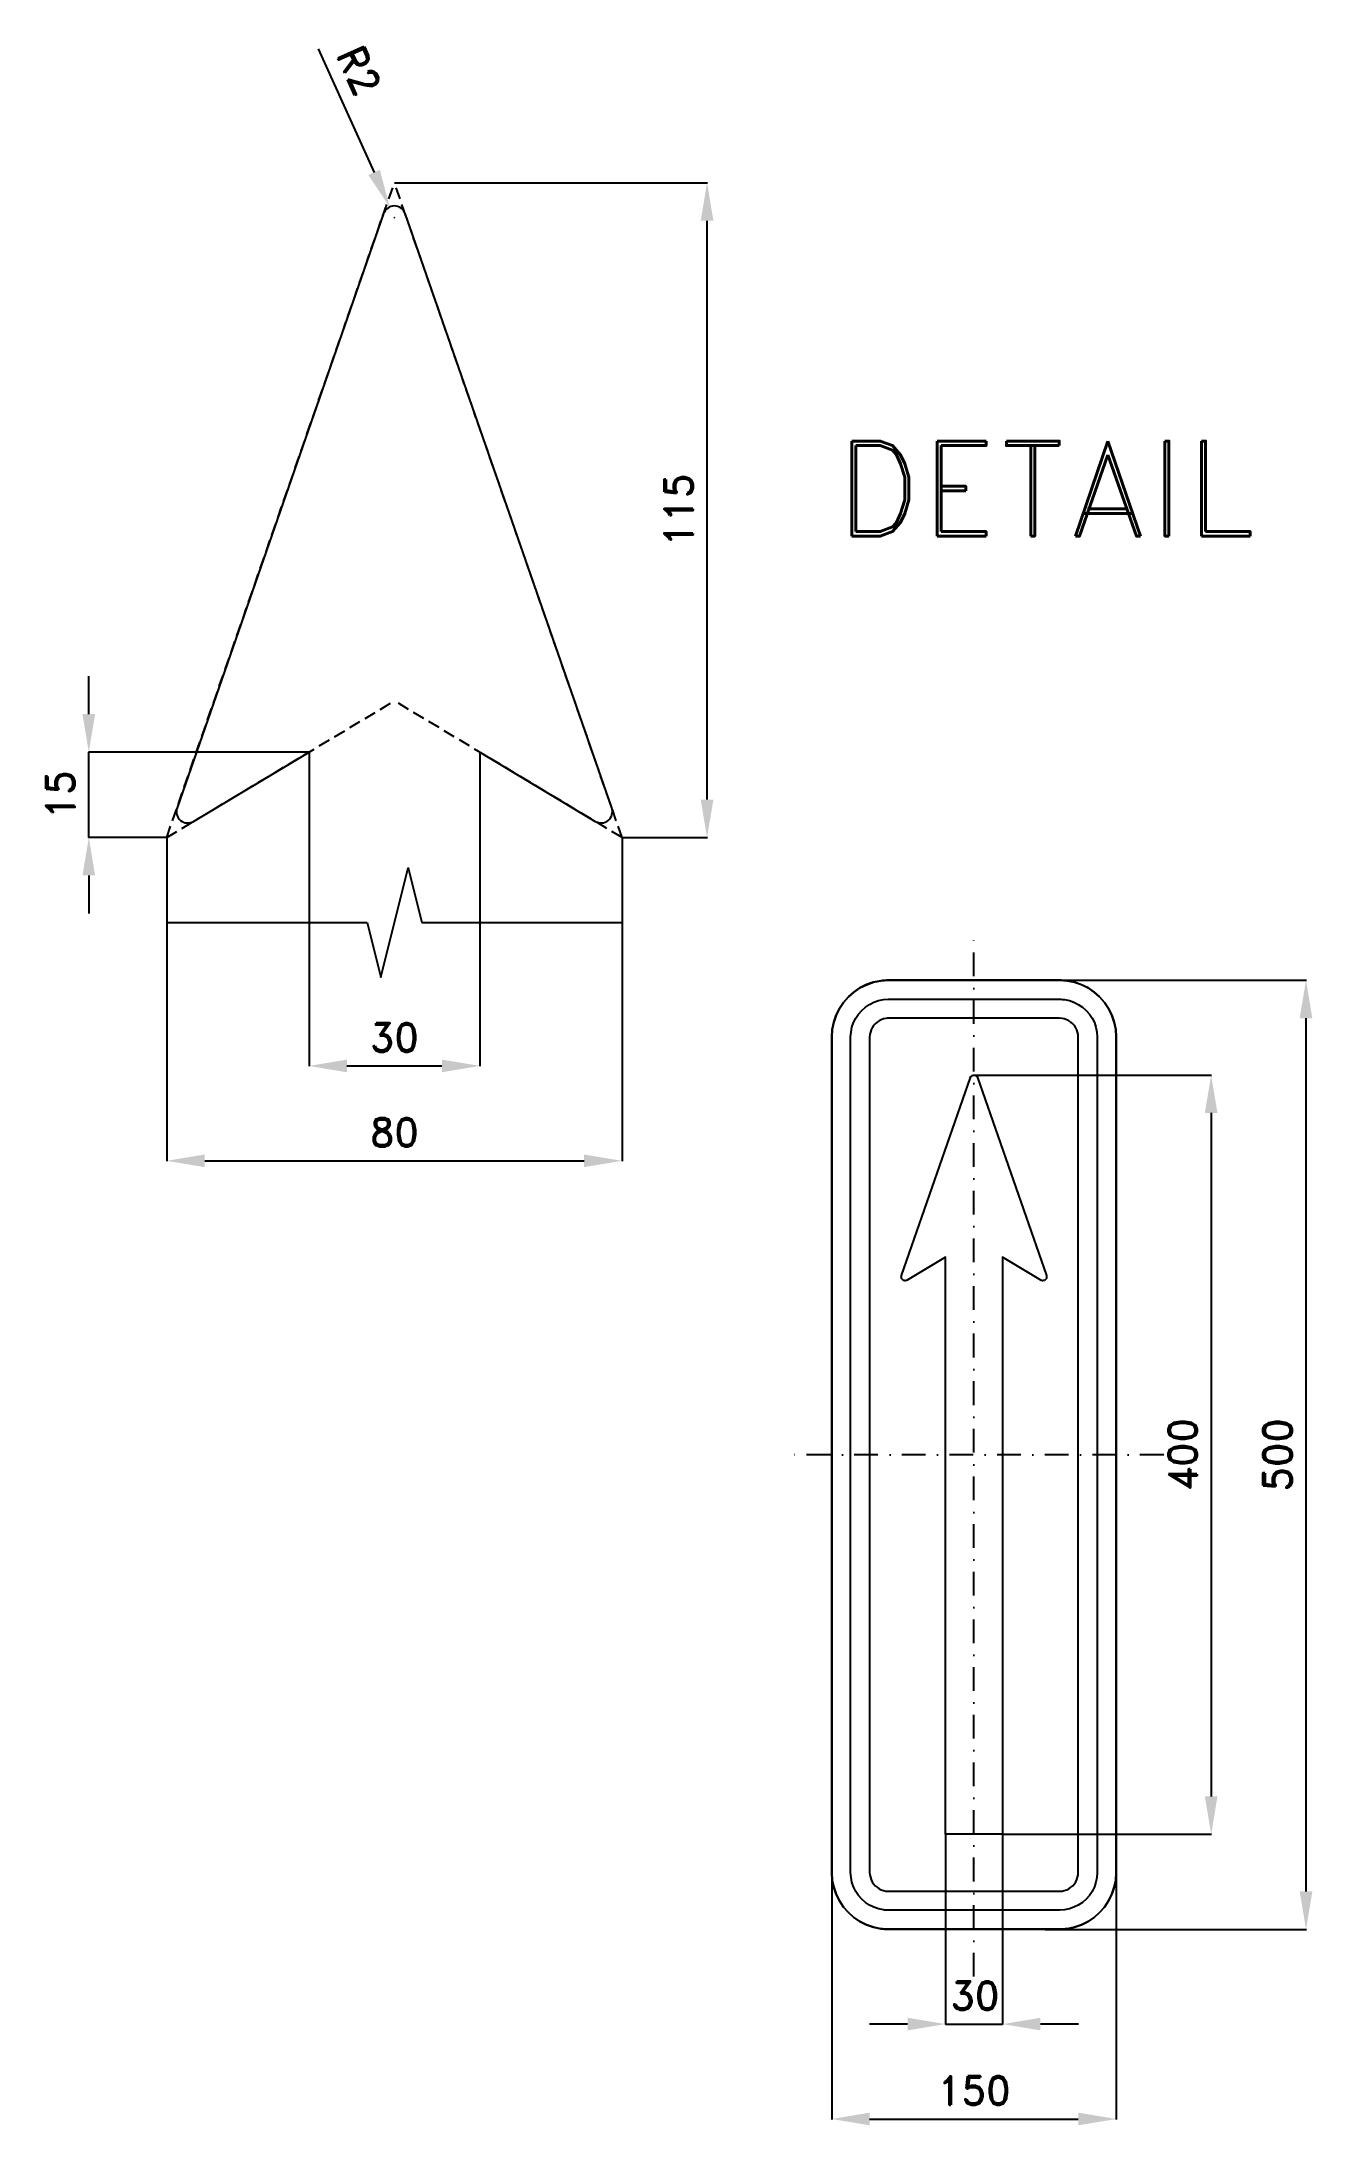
# Model space of a CAD drawing. Header units: millimetres. Extents: x -491 to 178, y -353 to 745.
import ezdxf

# ---------------------------------------------------------------- set-up
doc = ezdxf.new("R2010")
doc.units = ezdxf.units.MM
doc.header["$LTSCALE"] = 5
doc.linetypes.add('ČERCHOVANÁX2', pattern=[2, 1, -0.5, 0, -0.5])
doc.linetypes.add('ČÁRKOVANÁX2', pattern=[1.5, 1, -0.5])
for name, color, linetype in [('Kóty', 2, 'Continuous'), ('Rozpiska', 7, 'Continuous'), ('Značka', 7, 'Continuous')]:
    doc.layers.add(name, color=color, linetype=linetype)
doc.styles.get("Standard").update_dxf_attribs({"font": 'romand.shx', "height": 15})
doc.dimstyles.get("Standard").update_dxf_attribs({"dimtxt": 15, "dimasz": 20, "dimexe": 0.18, "dimexo": 0.0625, "dimgap": 7.5, "dimtad": 1, "dimdec": 0, "dimzin": 0, "dimdsep": 46, "dimtxsty": 'Standard', "dimcen": 0.09, "dimadec": 0, "dimazin": 0, "dimtfac": 1, "dimtdec": 0, "dimtofl": 0, "dimtmove": 0, "dimatfit": 3, "dimfxl": 1, "dimtolj": 1, "dimtzin": 0, "dimarcsym": 0})

msp = doc.modelspace()

# ---------------------------------------------------------------- texts
at = {"layer": 'Kóty', "insert": (0.5413194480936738, -285), "char_height": 15, "attachment_point": 5}
msp.add_mtext('\\A1;30', dxfattribs=at)
at = {"layer": 'Rozpiska', "color": 7, "insert": (-106.2165182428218, 534.0732957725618), "char_height": 50, "attachment_point": 1}
msp.add_mtext_dynamic_manual_height_columns('\\pi33.278;DETAIL', width=299.8893370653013, gutter_width=100, heights=[0], dxfattribs=at)

# ---------------------------------------------------------------- blocks, each defined once
blk = doc.blocks.new('*D0')
at = {"layer": 'Defpoints', "color": 0, "transparency": 16777216}
for p in [(-75, -214.5140814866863), (75, -214.5140814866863), (74.99999999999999, -350)]:
    blk.add_point(p, dxfattribs=at)
at = {"layer": 'Kóty', "color": 0, "lineweight": -2, "transparency": 16777216}
for p, q in [((-75, -214.5765814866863), (-75.00000000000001, -350.18)), ((75, -214.5765814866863), (74.99999999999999, -350.18)), ((-55.00000000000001, -350), (54.99999999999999, -350))]:
    blk.add_line(p, q, dxfattribs=at)
at = {"layer": 'Kóty', "color": 0, "transparency": 16777216}
for points in [[(-55.00000000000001, -346.6666666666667), (-55.00000000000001, -353.3333333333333), (-75.00000000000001, -350)], [(54.99999999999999, -346.6666666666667), (54.99999999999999, -353.3333333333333), (74.99999999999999, -350)]]:
    blk.add_solid(points, dxfattribs=at)
at = {"layer": 'Kóty', "color": 0, "transparency": 16777216, "insert": (-1.329236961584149e-14, -335), "char_height": 15, "attachment_point": 5}
blk.add_mtext('\\A1;150', dxfattribs=at)
blk = doc.blocks.new('*D1')
at = {"layer": 'Defpoints', "color": 0, "transparency": 16777216}
for p in [(0.001002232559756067, 200.064000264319), (15, -200), (125, -200)]:
    blk.add_point(p, dxfattribs=at)
at = {"layer": 'Kóty', "color": 0, "lineweight": -2, "transparency": 16777216}
for p, q in [((0.06350223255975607, 200.064000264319), (125.1800000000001, 200.064000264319)), ((125.0000000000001, 180.064000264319), (125, -180)), ((15.0625, -200), (125.18, -200))]:
    blk.add_line(p, q, dxfattribs=at)
at = {"layer": 'Kóty', "color": 0, "transparency": 16777216}
for points in [[(121.6666666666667, 180.064000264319), (128.3333333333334, 180.064000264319), (125.0000000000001, 200.064000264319)], [(121.6666666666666, -180), (128.3333333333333, -180), (125, -200)]]:
    blk.add_solid(points, dxfattribs=at)
at = {"layer": 'Kóty', "color": 0, "transparency": 16777216, "insert": (110, 0.03200013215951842), "char_height": 15, "attachment_point": 5, "rotation": 90}
blk.add_mtext('\\A1;400', dxfattribs=at)
blk = doc.blocks.new('*D2')
at = {"layer": 'Defpoints', "color": 0, "transparency": 16777216}
for p in [(37.5, 250), (175, 250), (37.5, -250.12125)]:
    blk.add_point(p, dxfattribs=at)
at = {"layer": 'Kóty', "color": 0, "lineweight": -2, "transparency": 16777216}
for p, q in [((37.5625, 250), (175.18, 250)), ((174.9999999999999, -230.12125), (175, 230)), ((37.5625, -250.12125), (175.1799999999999, -250.12125))]:
    blk.add_line(p, q, dxfattribs=at)
at = {"layer": 'Kóty', "color": 0, "transparency": 16777216}
for points in [[(171.6666666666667, 230), (178.3333333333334, 230), (175, 250)], [(171.6666666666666, -230.12125), (178.3333333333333, -230.12125), (174.9999999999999, -250.12125)]]:
    blk.add_solid(points, dxfattribs=at)
at = {"layer": 'Kóty', "color": 0, "transparency": 16777216, "insert": (160, -0.06062500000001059), "char_height": 15, "attachment_point": 5, "rotation": 90}
blk.add_mtext('\\A1;500', dxfattribs=at)
blk = doc.blocks.new('*D3')
at = {"layer": 'Defpoints', "color": 0, "transparency": 16777216}
for p in [(-350.454598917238, 280.5120422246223), (-260.4545989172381, 280.5120422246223), (-260.4545989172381, 204.8640877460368)]:
    blk.add_point(p, dxfattribs=at)
at = {"layer": 'Kóty', "color": 0, "lineweight": -2, "transparency": 16777216}
for p, q in [((-350.454598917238, 280.4495422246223), (-350.454598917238, 204.6840877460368)), ((-260.4545989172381, 280.4495422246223), (-260.4545989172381, 204.6840877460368)), ((-330.454598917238, 204.8640877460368), (-280.4545989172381, 204.8640877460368))]:
    blk.add_line(p, q, dxfattribs=at)
at = {"layer": 'Kóty', "color": 0, "transparency": 16777216}
for points in [[(-330.454598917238, 208.1974210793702), (-330.454598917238, 201.5307544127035), (-350.454598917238, 204.8640877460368)], [(-280.4545989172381, 208.1974210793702), (-280.4545989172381, 201.5307544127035), (-260.4545989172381, 204.8640877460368)]]:
    blk.add_solid(points, dxfattribs=at)
at = {"layer": 'Kóty', "color": 0, "transparency": 16777216, "insert": (-305.4545989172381, 219.8640877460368), "char_height": 15, "attachment_point": 5}
blk.add_mtext('\\A1;30', dxfattribs=at)
blk = doc.blocks.new('*D4')
at = {"layer": 'Defpoints', "color": 0, "transparency": 16777216}
for p in [(-425.4545989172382, 325.2284526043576), (-185.454598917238, 325.2284526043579), (-185.454598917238, 154.8640877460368)]:
    blk.add_point(p, dxfattribs=at)
at = {"layer": 'Kóty', "color": 0, "lineweight": -2, "transparency": 16777216}
for p, q in [((-425.4545989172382, 325.1659526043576), (-425.4545989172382, 154.6840877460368)), ((-185.454598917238, 325.1659526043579), (-185.454598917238, 154.6840877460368)), ((-405.4545989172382, 154.8640877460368), (-205.454598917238, 154.8640877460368))]:
    blk.add_line(p, q, dxfattribs=at)
at = {"layer": 'Kóty', "color": 0, "transparency": 16777216}
for points in [[(-405.4545989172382, 158.1974210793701), (-405.4545989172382, 151.5307544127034), (-425.4545989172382, 154.8640877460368)], [(-205.454598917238, 158.1974210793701), (-205.454598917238, 151.5307544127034), (-185.454598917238, 154.8640877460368)]]:
    blk.add_solid(points, dxfattribs=at)
at = {"layer": 'Kóty', "color": 0, "transparency": 16777216, "insert": (-305.4545989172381, 169.8640877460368), "char_height": 15, "attachment_point": 5}
blk.add_mtext('\\A1;80', dxfattribs=at)
blk = doc.blocks.new('*D5')
at = {"layer": 'Defpoints', "color": 0, "transparency": 16777216}
for p in [(-350.454598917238, 370.2284526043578), (-466.5220742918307, 325.2284526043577), (-425.454598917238, 325.2284526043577)]:
    blk.add_point(p, dxfattribs=at)
at = {"layer": 'Kóty', "color": 0, "lineweight": -2, "transparency": 16777216}
for p, q in [((-466.5220742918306, 390.2284526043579), (-466.5220742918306, 410.2284526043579)), ((-350.517098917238, 370.2284526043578), (-466.7020742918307, 370.2284526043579)), ((-425.517098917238, 325.2284526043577), (-466.7020742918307, 325.2284526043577)), ((-466.5220742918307, 305.2284526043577), (-466.5220742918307, 285.2284526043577))]:
    blk.add_line(p, q, dxfattribs=at)
at = {"layer": 'Kóty', "color": 0, "transparency": 16777216}
for points in [[(-469.8554076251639, 390.2284526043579), (-463.1887409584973, 390.2284526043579), (-466.5220742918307, 370.2284526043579)], [(-469.855407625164, 305.2284526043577), (-463.1887409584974, 305.2284526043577), (-466.5220742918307, 325.2284526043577)]]:
    blk.add_solid(points, dxfattribs=at)
at = {"layer": 'Kóty', "color": 0, "transparency": 16777216, "insert": (-481.5220742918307, 347.7284526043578), "char_height": 15, "attachment_point": 5, "rotation": 90}
blk.add_mtext('\\A1;15', dxfattribs=at)
blk = doc.blocks.new('*D6')
at = {"layer": 'Defpoints', "color": 0, "transparency": 16777216}
for p in [(-305.4545989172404, 670.2284526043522), (-140.681085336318, 670.2284526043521), (-185.454598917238, 325.1659526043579)]:
    blk.add_point(p, dxfattribs=at)
at = {"layer": 'Kóty', "color": 0, "lineweight": -2, "transparency": 16777216}
for p, q in [((-305.3920989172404, 670.2284526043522), (-140.501085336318, 670.2284526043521)), ((-140.6810853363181, 345.1659526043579), (-140.681085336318, 650.2284526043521)), ((-185.392098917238, 325.1659526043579), (-140.5010853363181, 325.1659526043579))]:
    blk.add_line(p, q, dxfattribs=at)
at = {"layer": 'Kóty', "color": 0, "transparency": 16777216}
for points in [[(-144.0144186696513, 650.2284526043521), (-137.3477520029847, 650.2284526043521), (-140.681085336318, 670.2284526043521)], [(-144.0144186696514, 345.1659526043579), (-137.3477520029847, 345.1659526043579), (-140.6810853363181, 325.1659526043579)]]:
    blk.add_solid(points, dxfattribs=at)
at = {"layer": 'Kóty', "color": 0, "transparency": 16777216, "insert": (-155.6810853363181, 497.697202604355), "char_height": 15, "attachment_point": 5, "rotation": 90}
blk.add_mtext('\\A1;115', dxfattribs=at)
blk = doc.blocks.new('*D7')
at = {"layer": 'Defpoints', "color": 0, "transparency": 16777216}
for p in [(-307.9286894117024, 657.4309164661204), (-305.4545989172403, 651.9647591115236)]:
    blk.add_point(p, dxfattribs=at)
at = {"layer": 'Kóty', "color": 0, "lineweight": -2, "transparency": 16777216}
for p, q in [((-345.6546171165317, 740.7810839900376), (-316.1756577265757, 675.651440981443)), ((-305.5445989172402, 651.9647591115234), (-305.3645989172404, 651.9647591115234)), ((-305.4545989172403, 651.8747591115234), (-305.4545989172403, 652.0547591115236))]:
    blk.add_line(p, q, dxfattribs=at)
at = {"layer": 'Kóty', "color": 0, "transparency": 16777216}
blk.add_solid([(-313.1389036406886, 677.0259357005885), (-319.2124118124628, 674.2769462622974), (-307.9286894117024, 657.4309164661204)], dxfattribs=at)
at = {"layer": 'Kóty', "color": 0, "transparency": 16777216, "insert": (-324.0367899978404, 729.3965187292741), "char_height": 15, "attachment_point": 5, "rotation": 294.35244422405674}
blk.add_mtext('\\A1;R2', dxfattribs=at)

# ---------------------------------------------------------------- dimensions: what is measured, and where the dimension line sits
at = {"layer": 'Kóty'}
dim = msp.add_radius_dim(center=(-305.4545989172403, 651.9647591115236), mpoint=(-307.9286894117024, 657.4309164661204), text='R2', dimstyle='Standard', dxfattribs=at)
dim.commit()
dim.dimension.update_dxf_attribs({"geometry": '*D7', "text_midpoint": (-337.7021833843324, 723.2112924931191), "dimtype": 164})
for base, p1, p2, text, picture, middle in [((-140.681085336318, 670.2284526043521), (-185.454598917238, 325.1659526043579), (-305.4545989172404, 670.2284526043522), '115', '*D6', (-155.6810853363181, 497.697202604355)), ((-466.5220742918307, 325.2284526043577), (-350.454598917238, 370.2284526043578), (-425.454598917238, 325.2284526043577), '15', '*D5', (-481.5220742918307, 347.7284526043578))]:
    dim = msp.add_linear_dim(base=base, p1=p1, p2=p2, angle=90, text=text, dimstyle='Standard', dxfattribs=at)
    dim.commit()
    dim.dimension.update_dxf_attribs({"geometry": picture, "text_midpoint": middle})
for base, p1, p2, text, picture, middle in [((-185.454598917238, 154.8640877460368), (-425.4545989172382, 325.2284526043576), (-185.454598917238, 325.2284526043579), '80', '*D4', (-305.4545989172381, 169.8640877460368)), ((-260.4545989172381, 204.8640877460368), (-350.454598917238, 280.5120422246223), (-260.4545989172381, 280.5120422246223), '30', '*D3', (-305.4545989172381, 219.8640877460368))]:
    dim = msp.add_linear_dim(base=base, p1=p1, p2=p2, text=text, dimstyle='Standard', dxfattribs=at)
    dim.commit()
    dim.dimension.update_dxf_attribs({"geometry": picture, "text_midpoint": middle})
for base, p1, p2, picture, middle in [((175, 250), (37.5, -250.12125), (37.5, 250), '*D2', (160, -0.06062500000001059)), ((125, -200), (0.001002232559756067, 200.064000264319), (15, -200), '*D1', (110, 0.03200013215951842))]:
    dim = msp.add_linear_dim(base=base, p1=p1, p2=p2, angle=90, dimstyle='Standard', dxfattribs=at)
    dim.commit()
    dim.dimension.update_dxf_attribs({"geometry": picture, "text_midpoint": middle})
dim = msp.add_linear_dim(base=(74.99999999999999, -350), p1=(-75, -214.5140814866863), p2=(75, -214.5140814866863), dimstyle='Standard', dxfattribs=at)
dim.commit()
dim.dimension.update_dxf_attribs({"geometry": '*D0', "text_midpoint": (-1.329236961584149e-14, -335)})

# ---------------------------------------------------------------- linework, layer by layer
at = {"layer": 'Kóty'}
for p, q in [((-15, -200.0625), (-15.00000000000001, -300.18)), ((15.0625, -200.0625), (15.06249999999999, -300.18)), ((-35.00000000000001, -300), (-55.00000000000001, -300)), ((55.06249999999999, -300), (35.06249999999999, -300))]:
    msp.add_line(p, q, dxfattribs=at)
for points in [[(-466.5220742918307, 325.2284526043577), (-466.5269391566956, 370.1992634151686)], [(-15.00000000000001, -300), (15.06249999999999, -300)]]:
    msp.add_lwpolyline(points, dxfattribs=at)
for points in [[(-35.00000000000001, -296.6666666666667), (-35.00000000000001, -303.3333333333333), (-15.00000000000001, -300)], [(35.06249999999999, -296.6666666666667), (35.06249999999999, -303.3333333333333), (15.06249999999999, -300)]]:
    msp.add_solid(points, dxfattribs=at)
at = {"layer": 'Značka', "color": 6, "linetype": 'ČÁRKOVANÁX2', "ltscale": 1.25}
for p, q in [((-425.4545989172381, 325.2284526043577), (-305.4545989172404, 670.2284526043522)), ((-185.454598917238, 325.2284526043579), (-305.4545989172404, 670.2284526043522)), ((-425.454598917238, 325.2284526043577), (-305.4545989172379, 397.2284526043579)), ((-185.454598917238, 325.2284526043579), (-305.454598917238, 397.2284526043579))]:
    msp.add_line(p, q, dxfattribs=at)
at = {"layer": 'Značka', "color": 5}
for p, q in [((-350.454598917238, 370.2284526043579), (-350.454598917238, 280.5120422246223)), ((-260.454598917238, 370.2284526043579), (-260.4545989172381, 280.5120422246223))]:
    msp.add_line(p, q, dxfattribs=at)
at = {"layer": 'Značka', "color": 7}
for p, q in [((-425.4545989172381, 280.5120422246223), (-319.8546023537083, 280.5120422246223)), ((-291.054595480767, 280.5120422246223), (-185.454598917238, 280.5120422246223))]:
    msp.add_line(p, q, dxfattribs=at)
at = {"layer": 'Značka', "color": 5}
for points in [[(-260.454598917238, 370.2284526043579), (-199.6452375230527, 333.7428357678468, 0.7011362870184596), (-190.8912822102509, 340.8589170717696), (-299.7876181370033, 653.9358828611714, 0.7109387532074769), (-311.1215796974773, 653.935882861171), (-420.0179156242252, 340.8589170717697, 0.7011362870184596), (-411.2639603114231, 333.7428357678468), (-350.454598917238, 370.2284526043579)], [(-45, -250), (-45.10000000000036, -250), (-45.20000000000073, -249.999, -0.0321632), (-49.10000000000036, -249.728), (-52.89999999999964, -248.937), (-56.60000000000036, -247.692), (-60.10000000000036, -245.941), (-63.29999999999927, -243.785), (-66.20000000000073, -241.213), (-68.79999999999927, -238.302), (-70.89999999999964, -235.068), (-72.70000000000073, -231.595), (-73.89999999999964, -227.916), (-74.70000000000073, -224.108), (-75, -220.236), (-75, -220.118), (-75, -220), (-75, 220), (-75, 220.1180000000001), (-75, 220.236), (-74.70000000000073, 224.109), (-73.89999999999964, 227.9159999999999), (-72.70000000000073, 231.5980000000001), (-70.89999999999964, 235.068), (-68.79999999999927, 238.3009999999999), (-66.20000000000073, 241.2130000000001), (-63.29999999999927, 243.788), (-60.10000000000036, 245.941), (-56.60000000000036, 247.6799999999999), (-52.89999999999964, 248.937), (-49.10000000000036, 249.741, -0.0367427), (-45.20000000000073, 249.999), (-45.10000000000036, 250), (-45, 250), (45, 250), (45.10000000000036, 250), (45.20000000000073, 249.999, -0.0321652), (49.10000000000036, 249.7280000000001), (52.89999999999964, 248.937), (56.60000000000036, 247.692), (60.10000000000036, 245.941), (63.29999999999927, 243.785), (66.20000000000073, 241.2130000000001), (68.79999999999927, 238.302), (70.89999999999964, 235.068), (72.70000000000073, 231.595), (73.89999999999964, 227.9159999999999), (74.70000000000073, 224.1080000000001), (75, 220.236), (75, 220.1180000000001), (75, 220), (75, -220), (75, -220.118), (75, -220.236), (74.70000000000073, -224.109), (73.89999999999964, -227.916), (72.70000000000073, -231.598), (70.89999999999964, -235.068), (68.79999999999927, -238.301), (66.20000000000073, -241.213), (63.29999999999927, -243.788), (60.10000000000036, -245.941), (56.60000000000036, -247.68), (52.89999999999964, -248.937), (49.10000000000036, -249.741, -0.0367388), (45.20000000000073, -249.999), (45.10000000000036, -250), (45, -250), (-45, -250)], [(-45, -250), (45, -250), (45.10000000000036, -250), (45.20000000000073, -249.999, 0.0321632), (49.10000000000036, -249.728), (52.89999999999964, -248.937), (56.60000000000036, -247.692), (60.10000000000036, -245.941), (63.29999999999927, -243.785), (66.20000000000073, -241.213), (68.79999999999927, -238.302), (70.89999999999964, -235.068), (72.70000000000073, -231.595), (73.89999999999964, -227.916), (74.70000000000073, -224.108), (75, -220.236), (75, -220.118), (75, -220), (75, 220), (75, 220.1180000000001), (75, 220.236), (74.70000000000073, 224.109), (73.89999999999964, 227.9159999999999), (72.70000000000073, 231.5980000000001), (70.89999999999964, 235.068), (68.79999999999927, 238.3009999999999), (66.20000000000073, 241.2130000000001), (63.29999999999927, 243.788), (60.10000000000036, 245.941), (56.60000000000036, 247.6799999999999), (52.89999999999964, 248.937), (49.10000000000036, 249.741, 0.0367427), (45.20000000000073, 249.999), (45.10000000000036, 250), (45, 250), (-45, 250), (-45.10000000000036, 250), (-45.20000000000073, 249.999, 0.0321652), (-49.10000000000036, 249.7280000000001), (-52.89999999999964, 248.937), (-56.60000000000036, 247.692), (-60.10000000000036, 245.941), (-63.29999999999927, 243.785), (-66.20000000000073, 241.2130000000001), (-68.79999999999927, 238.302), (-70.89999999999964, 235.068), (-72.70000000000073, 231.595), (-73.89999999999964, 227.9159999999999), (-74.70000000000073, 224.1080000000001), (-75, 220.236), (-75, 220.1180000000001), (-75, 220), (-75, -220), (-75, -220.118), (-75, -220.236), (-74.70000000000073, -224.109), (-73.89999999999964, -227.916), (-72.70000000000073, -231.598), (-70.89999999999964, -235.068), (-68.79999999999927, -238.301), (-66.20000000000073, -241.213), (-63.29999999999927, -243.788), (-60.10000000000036, -245.941), (-56.60000000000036, -247.68), (-52.89999999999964, -248.937), (-49.10000000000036, -249.741, 0.0367388), (-45.20000000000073, -249.999), (-45.10000000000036, -250), (-45, -250)], [(-45, -240), (-45.10000000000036, -240), (-45.20000000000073, -239.999, -0.0321908), (-47.70000000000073, -239.818), (-50.29999999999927, -239.291), (-52.70000000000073, -238.461), (-55, -237.294), (-57.20000000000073, -235.857), (-59.10000000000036, -234.142), (-60.89999999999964, -232.201), (-62.29999999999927, -230.045), (-63.5, -227.73), (-64.29999999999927, -225.277), (-64.79999999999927, -222.738), (-65, -220.157), (-65, -220.079), (-65, -220), (-65, 220), (-65, 220.0790000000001), (-65, 220.1569999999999), (-64.79999999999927, 222.74), (-64.29999999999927, 225.2769999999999), (-63.5, 227.732), (-62.29999999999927, 230.045), (-60.89999999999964, 232.201), (-59.10000000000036, 234.1419999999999), (-57.20000000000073, 235.859), (-55, 237.294), (-52.70000000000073, 238.453), (-50.29999999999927, 239.2909999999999), (-47.70000000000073, 239.827), (-45.20000000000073, 239.999), (-45.10000000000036, 240), (-45, 240), (45, 240), (45.10000000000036, 240), (45.20000000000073, 239.999, -0.0321908), (47.70000000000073, 239.818), (50.29999999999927, 239.2909999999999), (52.70000000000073, 238.461), (55, 237.294), (57.20000000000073, 235.857), (59.10000000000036, 234.1419999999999), (60.89999999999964, 232.201), (62.29999999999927, 230.045), (63.5, 227.73), (64.29999999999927, 225.2769999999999), (64.79999999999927, 222.7380000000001), (65, 220.1569999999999), (65, 220.0790000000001), (65, 220), (65, -220), (65, -220.079), (65, -220.157), (64.79999999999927, -222.74), (64.29999999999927, -225.277), (63.5, -227.732), (62.29999999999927, -230.045), (60.89999999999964, -232.201), (59.10000000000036, -234.142), (57.20000000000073, -235.859), (55, -237.294), (52.70000000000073, -238.453), (50.29999999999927, -239.291), (47.70000000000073, -239.827), (45.20000000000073, -239.999), (45.10000000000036, -240), (45, -240), (-45, -240)], [(-45, -230), (45, -230), (45, -230), (45.10000000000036, -230, 0.0321082), (46.39999999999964, -229.909), (47.60000000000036, -229.646), (48.89999999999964, -229.231), (50, -228.647), (51.10000000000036, -227.928), (52.10000000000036, -227.071), (52.89999999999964, -226.101), (53.60000000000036, -225.023), (54.20000000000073, -223.865), (54.60000000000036, -222.639), (54.89999999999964, -221.369), (55, -220.079), (55, -220.039), (55, -220), (55, 220), (55, 220.039), (55, 220.0790000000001), (54.89999999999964, 221.37), (54.60000000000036, 222.639), (54.20000000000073, 223.866), (53.60000000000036, 225.023), (52.89999999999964, 226.1), (52.10000000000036, 227.071), (51.10000000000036, 227.929), (50, 228.6469999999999), (48.89999999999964, 229.227), (47.60000000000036, 229.646), (46.39999999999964, 229.914), (45.10000000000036, 230), (45, 230), (45, 230), (-45, 230), (-45, 230), (-45.10000000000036, 230, 0.032114), (-46.39999999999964, 229.909), (-47.60000000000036, 229.646), (-48.89999999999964, 229.231), (-50, 228.6469999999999), (-51.10000000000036, 227.928), (-52.10000000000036, 227.071), (-52.89999999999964, 226.101), (-53.60000000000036, 225.023), (-54.20000000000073, 223.865), (-54.60000000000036, 222.639), (-54.89999999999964, 221.369), (-55, 220.0790000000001), (-55, 220.039), (-55, 220), (-55, -220), (-55, -220.039), (-55, -220.079), (-54.89999999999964, -221.37), (-54.60000000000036, -222.639), (-54.20000000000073, -223.866), (-53.60000000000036, -225.023), (-52.89999999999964, -226.1), (-52.10000000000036, -227.071), (-51.10000000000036, -227.929), (-50, -228.647), (-48.89999999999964, -229.227), (-47.60000000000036, -229.646), (-46.39999999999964, -229.914), (-45.10000000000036, -230), (-45, -230), (-45, -230)], [(15, 74), (15, -200), (-15, -200), (-15, 74), (-15, 104.1489999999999), (-35.26999999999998, 91.98700000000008), (-35.36000000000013, 91.94000000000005), (-35.44000000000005, 91.89499999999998), (-35.80999999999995, 91.75999999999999), (-36.19999999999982, 91.70499999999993, -0.06505880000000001), (-36.67999999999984, 91.73599999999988), (-37.15000000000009, 91.89100000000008), (-37.55999999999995, 92.14800000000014), (-37.90000000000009, 92.50199999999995), (-38.13999999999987, 92.92399999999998), (-38.26999999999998, 93.394), (-38.30000000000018, 93.78600000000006), (-38.23999999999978, 94.17100000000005), (-38.2199999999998, 94.26600000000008), (-38.19000000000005, 94.35899999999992), (-1.889999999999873, 198.7180000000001), (-1.849999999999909, 198.8099999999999), (-1.809999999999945, 198.9009999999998), (-1.619999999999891, 199.242), (-1.349999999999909, 199.5360000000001), (-0.9499999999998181, 199.8240000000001), (-0.4899999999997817, 200), (0, 200.0639999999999, -0.0652948), (0.4899999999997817, 200), (0.9499999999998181, 199.8240000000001), (1.349999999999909, 199.5360000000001), (1.619999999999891, 199.2429999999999), (1.809999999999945, 198.9009999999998), (1.849999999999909, 198.8099999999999), (1.889999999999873, 198.7180000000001), (38.19000000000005, 94.35899999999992), (38.2199999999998, 94.26499999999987), (38.23999999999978, 94.17100000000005), (38.30000000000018, 93.78500000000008), (38.26999999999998, 93.394), (38.13999999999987, 92.92399999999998), (37.90000000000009, 92.50199999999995), (37.55999999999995, 92.14699999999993), (37.15000000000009, 91.89100000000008), (36.67999999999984, 91.73700000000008), (36.19999999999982, 91.70499999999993), (35.80999999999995, 91.75900000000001), (35.44000000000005, 91.89499999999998), (35.36000000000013, 91.93900000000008), (35.26999999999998, 91.98700000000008), (15, 104.1489999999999), (15, 74)]]:
    msp.add_lwpolyline(points, format="xyb", dxfattribs=at)
at = {"layer": 'Značka', "color": 7}
msp.add_lwpolyline([(-319.8546023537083, 280.5120422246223), (-312.6545714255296, 251.7120353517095), (-298.2546264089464, 309.3120490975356), (-291.054595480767, 280.5120422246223)], dxfattribs=at)
at = {"layer": 'Značka', "color": 6, "linetype": 'ČERCHOVANÁX2', "ltscale": 2.5}
for points in [[(-1.683889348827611e-14, -275), (1.683889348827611e-14, 275)], [(100, -6.123233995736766e-15), (-100, 6.123233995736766e-15)]]:
    msp.add_lwpolyline(points, dxfattribs=at)

msp.set_redraw_order([(e.dxf.handle, doc.entitydb.next_handle()) for e in msp.query("TEXT MTEXT ATTDEF DIMENSION ARC_DIMENSION")])  # texts and dimensions are drawn at this point

doc.saveas('drawing.dxf')
